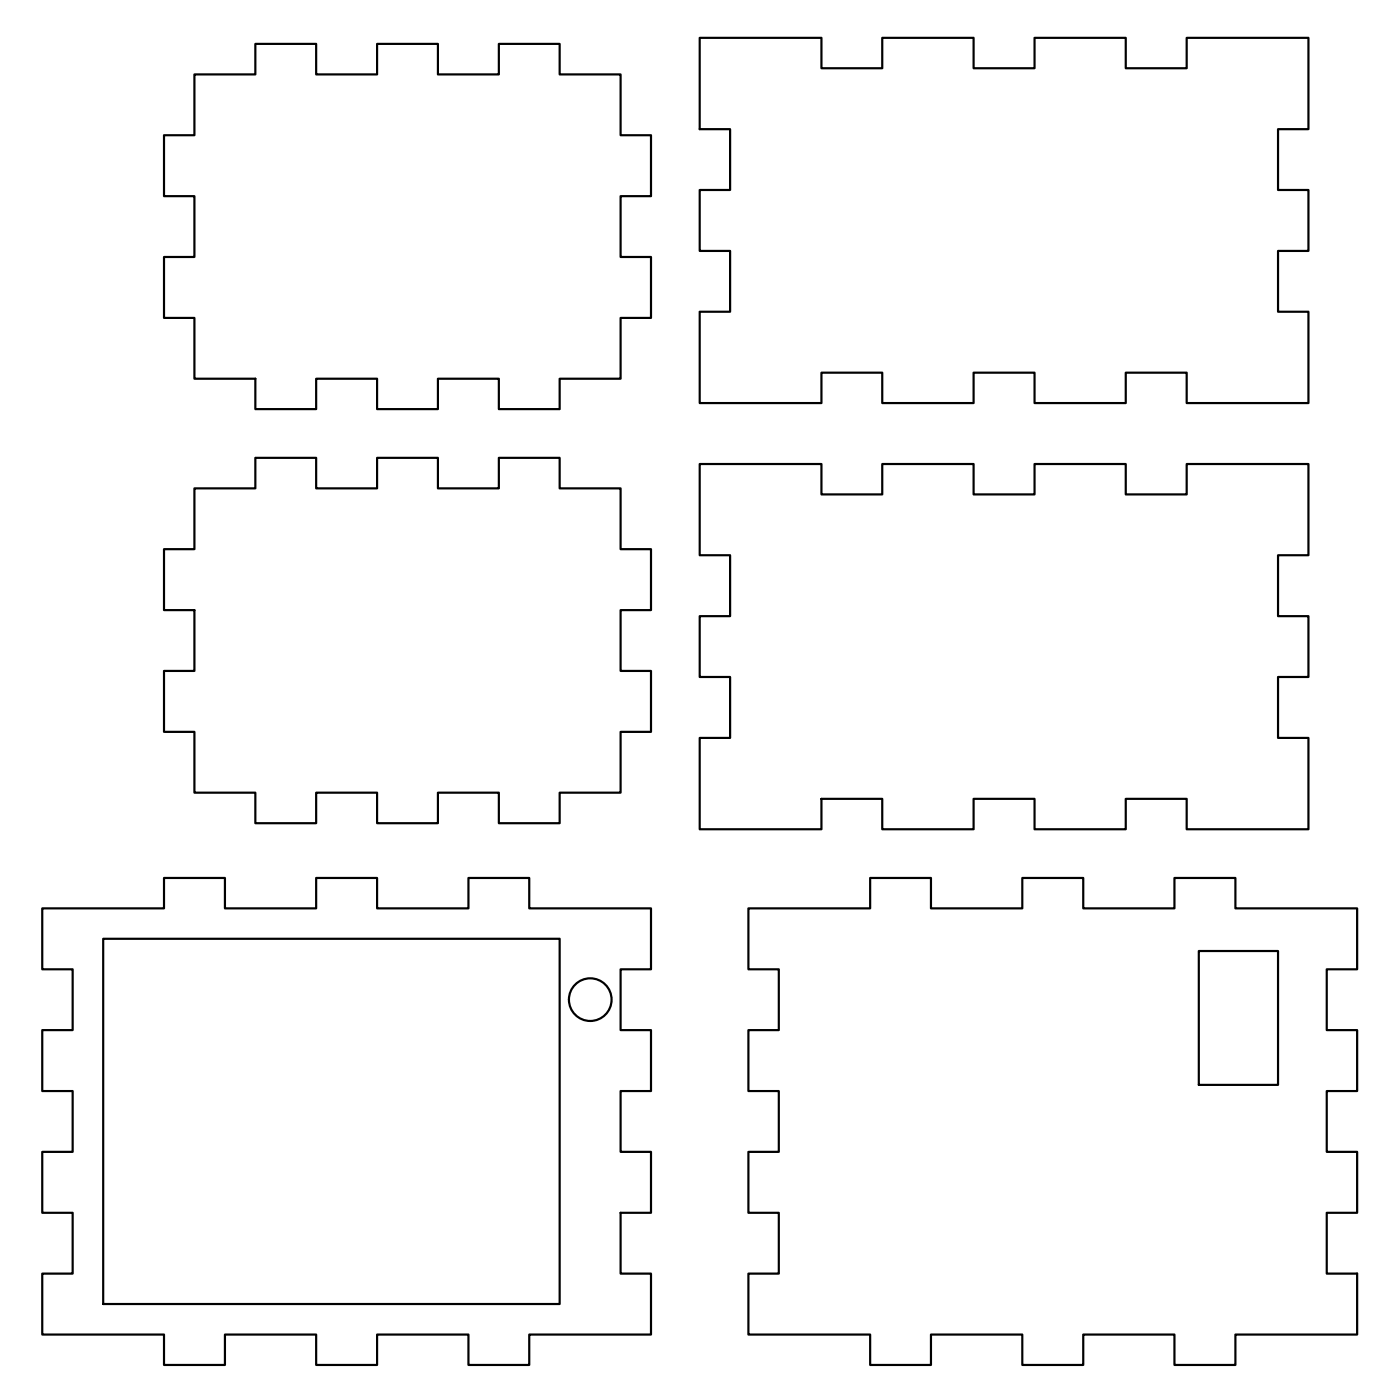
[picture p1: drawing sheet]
<svg xmlns="http://www.w3.org/2000/svg" width="230mm" height="230mm" viewBox="0 0 230 230" stroke-linecap="round" stroke-linejoin="round" font-family="sans-serif">
<!-- layer: Visible -->
<g fill="none" stroke="#000" stroke-width=".36">
<path d="M31.9 12.2h10.1v-5h9.9v5h10.1v-5h9.9v5h10.1v-5h9.9v5h10.1v10h5v10h-5v10h5v10h-5v10h-10.1v5h-9.9v-5h-10.1v5h-9.9v-5h-10.1v5h-9.9v-5h-10.1v-10h-5v-10h5v-10h-5v-10h5zM115 6.2h20v5h9.9v-5h15.1v5h10v-5h15v5h10v-5h20v15h-5v10h5v10h-5v10h5v15h-20v-5h-10v5h-15v-5h-10v5h-15.1v-5h-9.9v5h-20v-15h5v-10h-5v-10h5v-10h-5zM115 76.2h20v5h9.9v-5h15.1v5h10v-5h15v5h10v-5h20v15h-5v10h5v10h-5v10h5v15h-20v-5h-10v5h-15v-5h-10v5h-15.1v-5h-9.9v5h-20v-15h5v-10h-5v-10h5v-10h-5zM31.9 80.2h10.1v-5h9.9v5h10.1v-5h9.9v5h10.1v-5h9.9v5h10.1v10h5v10h-5v10h5v10h-5v10h-10.1v5h-9.9v-5h-10.1v5h-9.9v-5h-10.1v5h-9.9v-5h-10.1v-10h-5v-10h5v-10h-5v-10h5zM6.9 149.2h20v-5h10.1v5h14.9v-5h10.1v5h15v-5h10v5h20v10.1h-5v9.9h5v10.1h-5v9.9h5v10.1h-5v9.9h5v10.1h-20v5h-10v-5h-15v5h-10.1v-5h-14.9v5h-10.1v-5h-20v-10.1h5v-9.9h-5v-10.1h5v-9.9h-5v-10.1h5v-9.9h-5zM17 154.2h74.9v60h-74.9zM123 149.2h20v-5h10v5h15v-5h10v5h15v-5h10v5h20v10.1h-5v9.9h5v10.1h-5v9.9h5v10.1h-5v9.9h5v10.1h-20v5h-10v-5h-15v5h-10v-5h-15v5h-10v-5h-20v-10.1h5v-9.9h-5v-10.1h5v-9.9h-5v-10.1h5v-9.9h-5zM197 156.2h13v22h-13z"/>
<circle cx="97" cy="164.2" r="3.5"/>
</g>
</svg>
